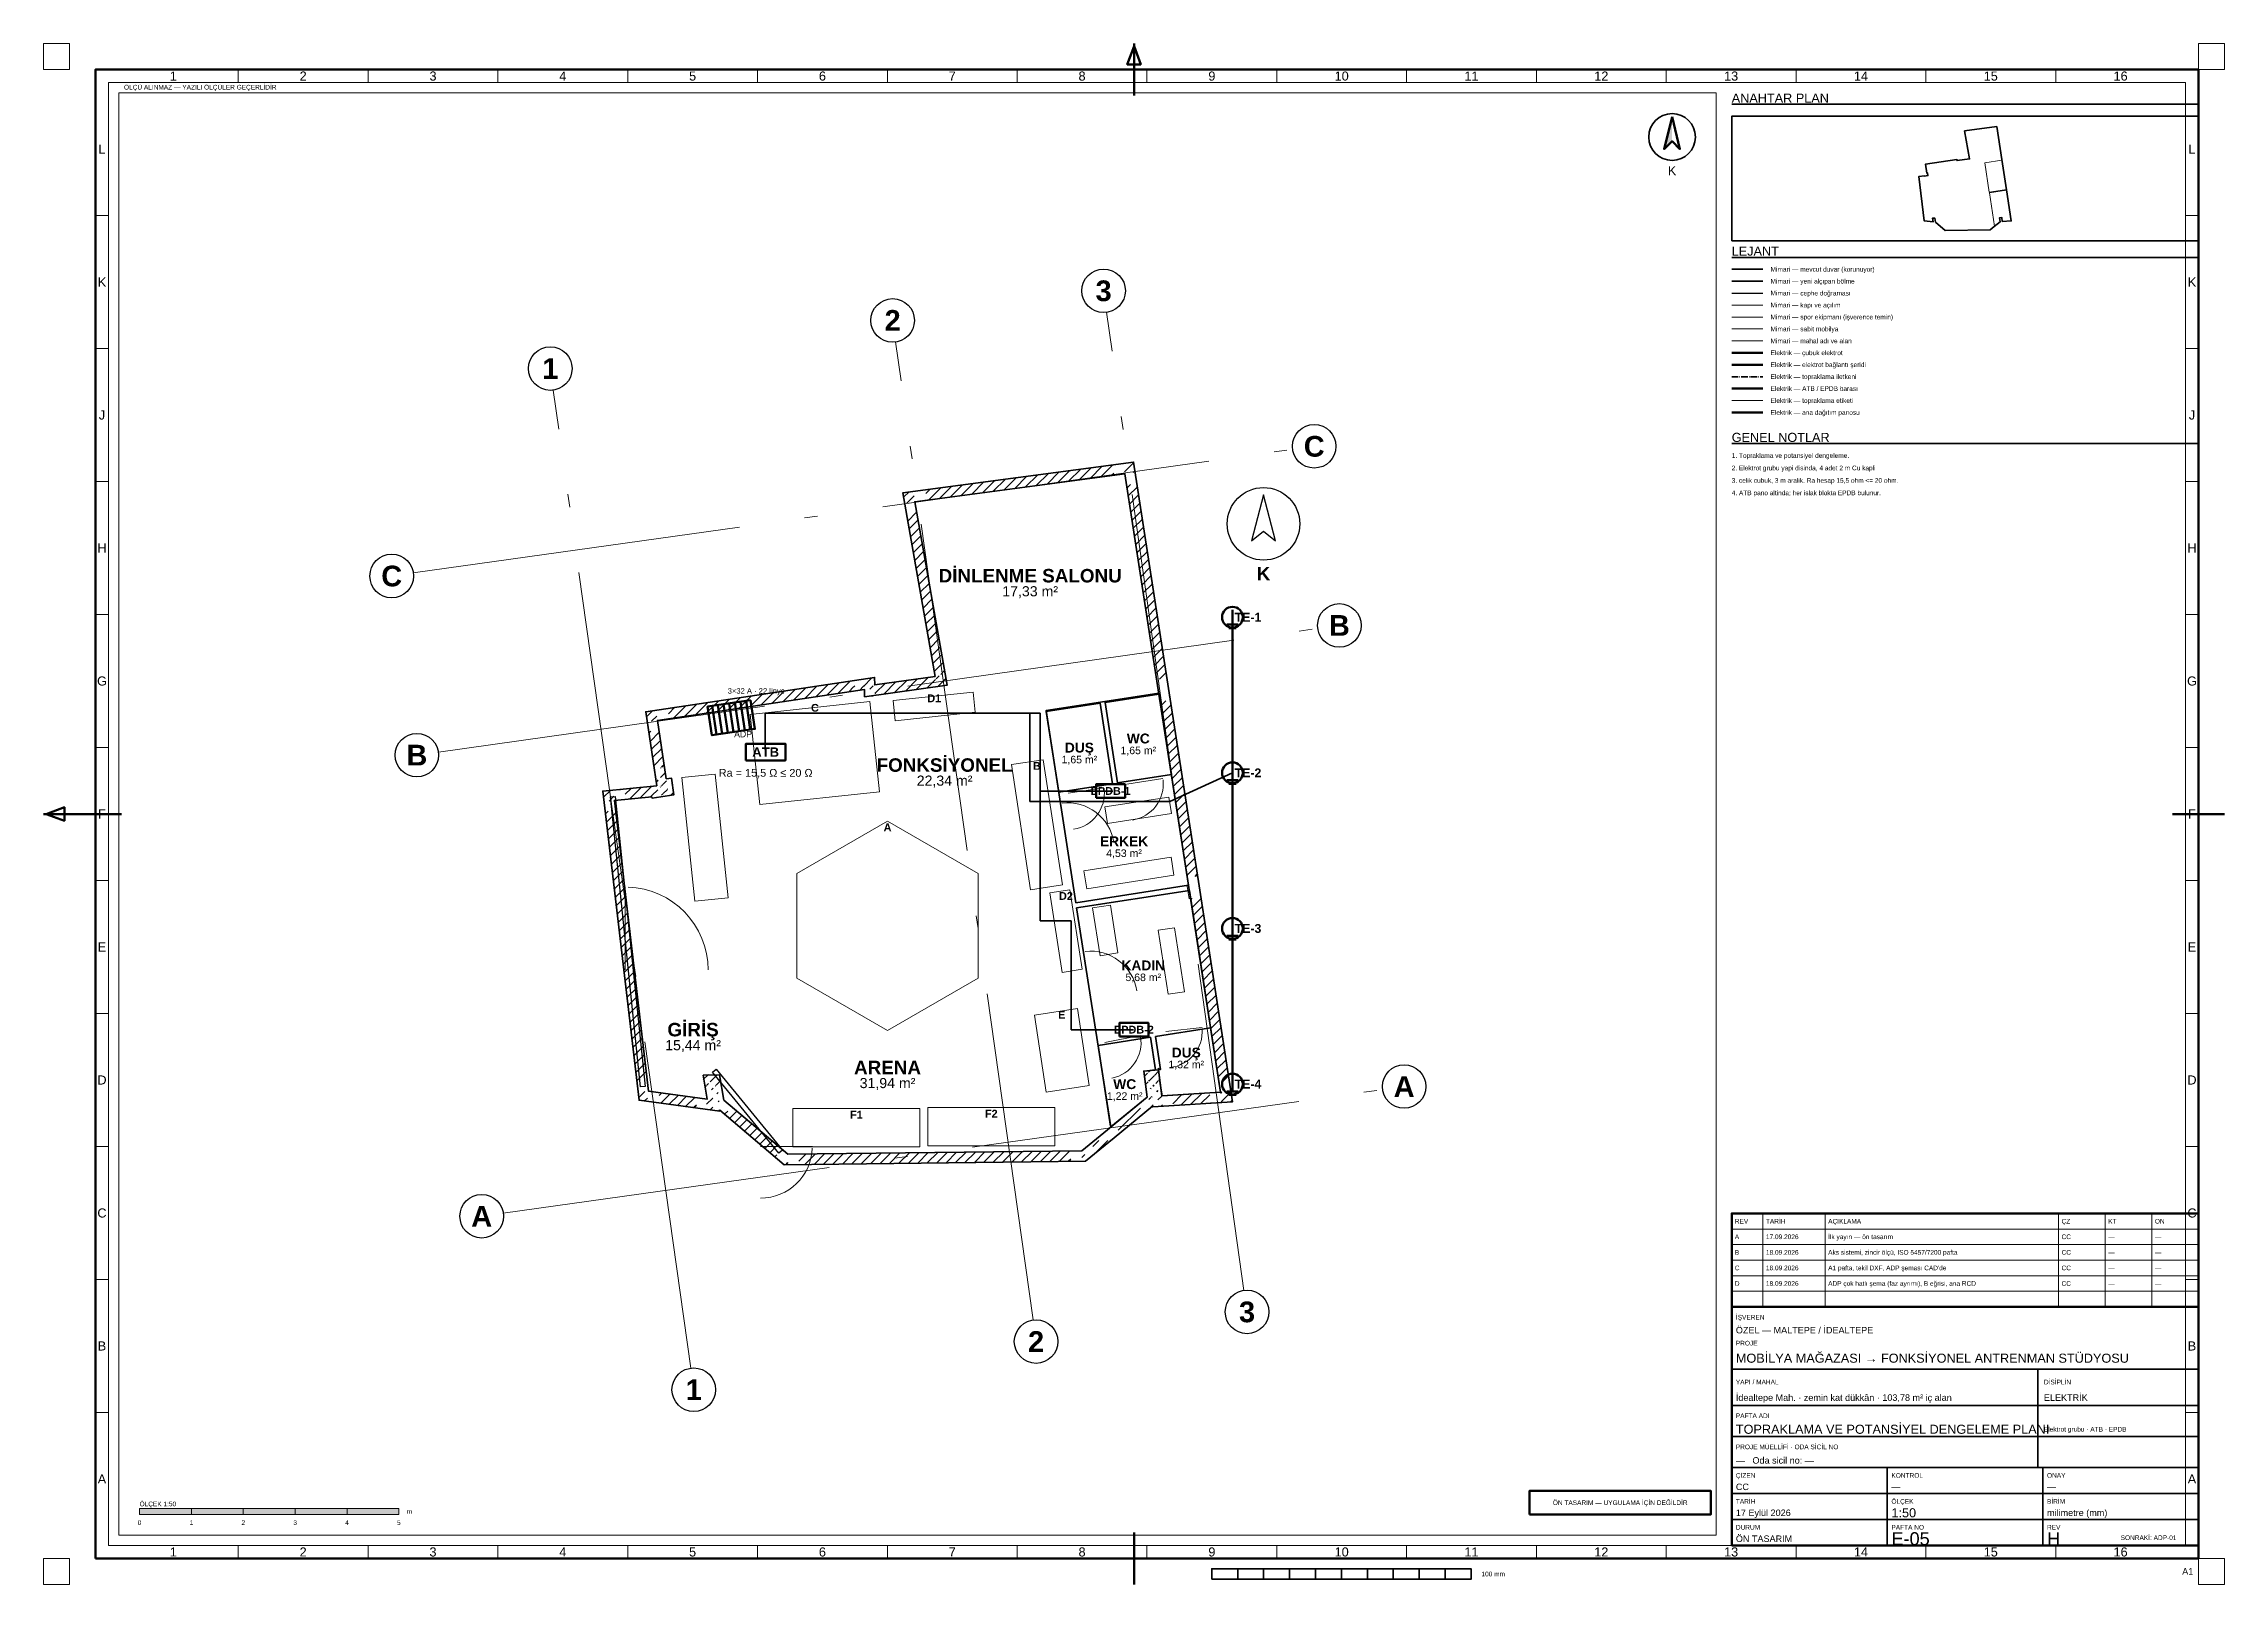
# Paper-space layout 'E-05 TOPRAKLAMA VE POTANSİYEL DENGELEME PLANI' of a CAD drawing. Header units: millimetres. Extents: x 0 to 841, y 0 to 594.
# The model-space entities are those that its viewports show. They can reach past a viewport. Long polylines and large blocks are cut down to what shows.
import ezdxf
from ezdxf.enums import TextEntityAlignment as Align

# ---------------------------------------------------------------- set-up
doc = ezdxf.new("R2010")
doc.units = ezdxf.units.MM
doc.linetypes.add('DASHDOT', pattern=[3.556, 2.54, -0.508, 0, -0.508])
for name, color, linetype, lineweight in [('A-CEPHE', 5, 'Continuous', 25), ('A-DUVAR-MEVCUT', 8, 'Continuous', 35), ('A-DUVAR-YENI', 1, 'Continuous', 35), ('A-EKIPMAN', 9, 'Continuous', 18), ('A-KAPI', 8, 'Continuous', 18), ('A-MOBILYA', 9, 'Continuous', 18), ('A-YAZI', 7, 'Continuous', 13), ('E-PANO', 7, 'Continuous', 50), ('E-TOPRAK-BARA', 3, 'Continuous', 50), ('E-TOPRAK-ELEKTROT', 3, 'Continuous', 50), ('E-TOPRAK-ILETKEN', 3, 'DASHDOT', 35), ('E-TOPRAK-SERIT', 3, 'Continuous', 50), ('E-TOPRAK-YAZI', 3, 'Continuous', 13), ('G-AKS-BALON', 8, 'Continuous', 25), ('G-AKS-HAT', 8, 'DASHDOT', 18), ('G-ANTET', 7, 'Continuous', 25), ('G-CERCEVE', 7, 'Continuous', 70), ('G-KUZEY', 7, 'Continuous', 25), ('G-PAFTA-ZON', 8, 'Continuous', 13), ('G-YAZI', 7, 'Continuous', 18)]:
    doc.layers.add(name, color=color, linetype=linetype, lineweight=lineweight)
doc.layers.add('G-VIEWPORT', color=251, linetype='Continuous', lineweight=13, plot=False)
doc.styles.add('GYM', font='arial.ttf')
doc.styles.add('GYM-B', font='arialbd.ttf')

psp = doc.layouts.new('E-05 TOPRAKLAMA VE POTANSİYEL DENGELEME PLANI')

# ---------------------------------------------------------------- texts
at = {"layer": 'G-ANTET', "style": 'GYM'}
for s, height, p in [('K', 3.5, (628, 545)), ('0', 1.8, (37, 23.8)), ('1', 1.8, (57, 23.8)), ('2', 1.8, (77, 23.8)), ('3', 1.8, (97, 23.8)), ('4', 1.8, (117, 23.8)), ('5', 1.8, (137, 23.8))]:
    psp.add_text(s, height=height, dxfattribs=at).set_placement(p, align=Align.MIDDLE_CENTER)
for s, height, p in [('A', 1.8, (652.2, 134)), ('REV', 1.8, (652.2, 140)), ('TARİH', 1.8, (664.2, 140)), ('17.09.2026', 1.8, (664.2, 134)), ('AÇIKLAMA', 1.8, (688.2, 140)), ('İlk yayın — ön tasarım', 1.8, (688.2, 134)), ('ÇZ', 1.8, (778.2, 140)), ('CC', 1.8, (778.2, 134)), ('KT', 1.8, (796.2, 140)), ('ON', 1.8, (814.2, 140)), ('B', 1.8, (652.2, 128)), ('18.09.2026', 1.8, (664.2, 128)), ('Aks sistemi, zincir ölçü, ISO 5457/7200 pafta', 1.8, (688.2, 128)), ('CC', 1.8, (778.2, 128)), ('—', 1.8, (796.2, 134)), ('—', 1.8, (796.2, 128)), ('—', 1.8, (814.2, 134)), ('—', 1.8, (814.2, 128)), ('C', 1.8, (652.2, 122)), ('18.09.2026', 1.8, (664.2, 122)), ("A1 pafta, tekil DXF, ADP şeması CAD'de", 1.8, (688.2, 122)), ('CC', 1.8, (778.2, 122)), ('—', 1.8, (796.2, 122)), ('—', 1.8, (814.2, 122)), ('D', 1.8, (652.2, 116)), ('18.09.2026', 1.8, (664.2, 116)), ('ADP çok hatlı şema (faz ayrımı), B eğrisi, ana RCD', 1.8, (688.2, 116)), ('CC', 1.8, (778.2, 116)), ('—', 1.8, (796.2, 116)), ('—', 1.8, (814.2, 116)), ('İŞVEREN', 1.8, (652.6, 103)), ('ÖZEL — MALTEPE / İDEALTEPE', 2.5, (652.6, 98)), ('PROJE', 1.8, (652.6, 93)), ('MOBİLYA MAĞAZASI → FONKSİYONEL ANTRENMAN STÜDYOSU', 3.5, (652.6, 87.2)), ('YAPI / MAHAL', 1.8, (652.6, 78)), ('DİSİPLİN', 1.8, (771.4, 78)), ('İdealtepe Mah. · zemin kat dükkân · 103,78 m² iç alan', 2.5, (652.6, 72)), ('ELEKTRİK', 2.5, (771.4, 72)), ('TOPRAKLAMA VE POTANSİYEL DENGELEME PLANI', 3.5, (652.6, 59.8)), ('PAFTA ADI', 1.8, (652.6, 65)), ('Elektrot grubu · ATB · EPDB', 1.8, (771.4, 59.8)), ('PROJE MÜELLİFİ · ODA SİCİL NO', 1.8, (652.6, 53)), ('—   Oda sicil no: —', 2.5, (652.6, 47.8)), ('ÇİZEN', 1.8, (652.6, 42)), ('KONTROL', 1.8, (712.6, 42)), ('ONAY', 1.8, (772.6, 42)), ('CC', 2.5, (652.6, 37.6)), ('—', 2.5, (712.6, 37.6)), ('—', 2.5, (772.6, 37.6)), ('ÖLÇEK 1:50', 1.8, (37, 31)), ('m', 1.8, (140, 28.1)), ('TARİH', 1.8, (652.6, 32)), ('17 Eylül 2026', 2.5, (652.6, 27.6)), ('ÖLÇEK', 1.8, (712.6, 32)), ('1:50', 3.5, (712.6, 27.6)), ('BİRİM', 1.8, (772.6, 32)), ('milimetre (mm)', 2.5, (772.6, 27.6)), ('ÖN TASARIM', 2.5, (652.6, 17.6)), ('DURUM', 1.8, (652.6, 22)), ('PAFTA NO', 1.8, (712.6, 22)), ('E-05', 5, (712.6, 17.6)), ('REV', 1.8, (772.6, 22)), ('H', 5, (772.6, 17.6)), ('SONRAKİ: ADP-01', 1.8, (801, 18))]:
    psp.add_text(s, height=height, dxfattribs=at).set_placement(p, align=Align.MIDDLE_LEFT)
at = {"layer": 'G-ANTET', "color": 1, "style": 'GYM'}
psp.add_text('ÖN TASARIM — UYGULAMA İÇİN DEĞİLDİR', height=1.8, dxfattribs=at).set_placement((608, 31.5), align=Align.MIDDLE_CENTER)
at = {"layer": 'G-CERCEVE', "style": 'GYM'}
psp.add_text('100 mm', height=1.8, dxfattribs=at).set_placement((554.5, 4), align=Align.MIDDLE_LEFT)
psp.add_text('A1', height=2.5, dxfattribs=at).set_placement((829, 5), align=Align.MIDDLE_RIGHT)
at = {"layer": 'G-PAFTA-ZON', "style": 'GYM'}
for s, p in [('1', (50.03, 581.5)), ('2', (100.09, 581.5)), ('3', (150.16, 581.5)), ('4', (200.22, 581.5)), ('5', (250.28, 581.5)), ('6', (300.34, 581.5)), ('7', (350.41, 581.5)), ('8', (400.47, 581.5)), ('9', (450.53, 581.5)), ('10', (500.59, 581.5)), ('11', (550.66, 581.5)), ('12', (600.72, 581.5)), ('13', (650.78, 581.5)), ('14', (700.84, 581.5)), ('15', (750.91, 581.5)), ('16', (800.97, 581.5)), ('L', (22.5, 553.36)), ('L', (828.5, 553.36)), ('K', (22.5, 502.09)), ('K', (828.5, 502.09)), ('J', (22.5, 450.82)), ('J', (828.5, 450.82)), ('H', (22.5, 399.55)), ('H', (828.5, 399.55)), ('G', (22.5, 348.27)), ('G', (828.5, 348.27)), ('F', (22.5, 297)), ('F', (828.5, 297)), ('E', (22.5, 245.73)), ('E', (828.5, 245.73)), ('D', (22.5, 194.45)), ('D', (828.5, 194.45)), ('C', (22.5, 143.18)), ('C', (828.5, 143.18)), ('B', (22.5, 91.91)), ('B', (828.5, 91.91)), ('A', (22.5, 40.64)), ('A', (828.5, 40.64)), ('1', (50.03, 12.5)), ('2', (100.09, 12.5)), ('3', (150.16, 12.5)), ('4', (200.22, 12.5)), ('5', (250.28, 12.5)), ('6', (300.34, 12.5)), ('7', (350.41, 12.5)), ('8', (400.47, 12.5)), ('9', (450.53, 12.5)), ('10', (500.59, 12.5)), ('11', (550.66, 12.5)), ('12', (600.72, 12.5)), ('13', (650.78, 12.5)), ('14', (700.84, 12.5)), ('15', (750.91, 12.5)), ('16', (800.97, 12.5))]:
    psp.add_text(s, height=3.5, dxfattribs=at).set_placement(p, align=Align.MIDDLE_CENTER)
at = {"layer": 'G-YAZI', "style": 'GYM'}
for s, height, p in [('ÖLÇÜ ALINMAZ — YAZILI ÖLÇÜLER GEÇERLİDİR', 1.8, (31, 577.2)), ('ANAHTAR PLAN', 3.5, (651, 573)), ('LEJANT', 3.5, (651, 514)), ('Mimari — mevcut duvar (korunuyor)', 1.8, (666, 507)), ('Mimari — yeni alçıpan bölme', 1.8, (666, 502.4)), ('Mimari — cephe doğraması', 1.8, (666, 497.8)), ('Mimari — kapı ve açılım', 1.8, (666, 493.2)), ('Mimari — spor ekipmanı (işverence temin)', 1.8, (666, 488.6)), ('Mimari — sabit mobilya', 1.8, (666, 484)), ('Mimari — mahal adı ve alan', 1.8, (666, 479.4)), ('Elektrik — çubuk elektrot', 1.8, (666, 474.8)), ('Elektrik — elektrot bağlantı şeridi', 1.8, (666, 470.2)), ('Elektrik — topraklama iletkeni', 1.8, (666, 465.6)), ('Elektrik — ATB / EPDB barası', 1.8, (666, 461)), ('Elektrik — topraklama etiketi', 1.8, (666, 456.4)), ('Elektrik — ana dağıtım panosu', 1.8, (666, 451.8)), ('GENEL NOTLAR', 3.5, (651, 442.2)), ('2. Elektrot grubu yapi disinda, 4 adet 2 m Cu kapli', 1.8, (651, 430.4)), ('1. Topraklama ve potansiyel dengeleme.', 1.8, (651, 435.2)), ('4. ATB pano altinda; her islak blokta EPDB bulunur.', 1.8, (651, 420.8)), ('3. celik cubuk, 3 m aralik. Ra hesap 15,5 ohm <= 20 ohm.', 1.8, (651, 425.6))]:
    psp.add_text(s, height=height, dxfattribs=at).set_placement(p, align=Align.MIDDLE_LEFT)

msp = doc.modelspace()

# ---------------------------------------------------------------- texts
at = {"layer": 'A-EKIPMAN', "style": 'GYM-B'}
for s, p in [('C', (3900, 8553)), ('D1', (6200, 8736)), ('B', (8180, 7433)), ('A', (5300, 6250)), ('D2', (8740, 4926)), ('E', (8660, 2635)), ('F1', (4700, 710)), ('F2', (7300, 730))]:
    msp.add_text(s, height=150, dxfattribs=at).set_placement(p, align=Align.MIDDLE_CENTER)
at = {"layer": 'A-YAZI'}
for s, height, style, p in [('DİNLENME SALONU', 260, 'GYM-B', (8050, 11100)), ('17,33 m²', 195, 'GYM', (8050, 10800)), ('WC', 190, 'GYM-B', (10135, 7962)), ('FONKSİYONEL', 260, 'GYM-B', (6400, 7450)), ('1,65 m²', 145, 'GYM', (8999, 7556)), ('DUŞ', 190, 'GYM-B', (8999, 7786)), ('1,65 m²', 145, 'GYM', (10135, 7732)), ('22,34 m²', 195, 'GYM', (6400, 7150)), ('ERKEK', 190, 'GYM-B', (9860, 5981)), ('4,53 m²', 145, 'GYM', (9860, 5751)), ('KADIN', 190, 'GYM-B', (10231, 3588)), ('5,68 m²', 145, 'GYM', (10231, 3358)), ('GİRİŞ', 260, 'GYM-B', (1550, 2350)), ('15,44 m²', 195, 'GYM', (1550, 2050)), ('ARENA', 260, 'GYM-B', (5300, 1620)), ('1,32 m²', 145, 'GYM', (11060, 1678)), ('DUŞ', 190, 'GYM-B', (11060, 1908)), ('31,94 m²', 195, 'GYM', (5300, 1320)), ('WC', 190, 'GYM-B', (9873, 1299)), ('1,22 m²', 145, 'GYM', (9873, 1069))]:
    msp.add_text(s, height=height, dxfattribs=dict(at, style=style)).set_placement(p, align=Align.MIDDLE_CENTER)
at = {"layer": 'E-TOPRAK-YAZI'}
for s, height, style, p in [('TE-1', 170, 'GYM-B', (12250, 10300)), ('ATB', 180, 'GYM-B', (2950, 7700)), ('Ra = 15,5 Ω ≤ 20 Ω', 150, 'GYM', (2950, 7300)), ('TE-2', 170, 'GYM-B', (12250, 7300)), ('EPDB-1', 150, 'GYM-B', (9600, 6950)), ('TE-3', 170, 'GYM-B', (12250, 4300)), ('EPDB-2', 150, 'GYM-B', (10050, 2350)), ('TE-4', 170, 'GYM-B', (12250, 1300))]:
    msp.add_text(s, height=height, dxfattribs=dict(at, style=style)).set_placement(p, align=Align.MIDDLE_CENTER)
at = {"layer": 'G-AKS-BALON', "style": 'GYM-B'}
for s, p in [('3', (9466, 16592)), ('2', (5398, 16021)), ('1', (-1203, 15093)), ('C', (13527, 13594)), ('C', (-4261, 11094)), ('B', (14012, 10141)), ('B', (-3776, 7641)), ('A', (15261, 1253)), ('A', (-2526, -1247)), ('3', (12232, -3091)), ('2', (8164, -3663)), ('1', (1563, -4591))]:
    msp.add_text(s, height=399, dxfattribs=at).set_placement(p, align=Align.MIDDLE_CENTER)

# ---------------------------------------------------------------- blocks, each defined once
blk = doc.blocks.new('G_KUZEY')
blk.add_lwpolyline([(0, 560), (-230, -330), (0, -140), (230, -330)], close=True)
blk.add_circle((0, 0), 700)
at = {"style": 'GYM-B'}
blk.add_text('K', height=260, dxfattribs=at).set_placement((0, -960), align=Align.MIDDLE_CENTER)
blk = doc.blocks.new('E_PANO')
for p, q in [((-330, -280), (-330, 280)), ((-220, -280), (-220, 280)), ((-110, -280), (-110, 280)), ((0, -280), (0, 280)), ((110, -280), (110, 280)), ((220, -280), (220, 280)), ((330, -280), (330, 280))]:
    blk.add_line(p, q)
blk.add_lwpolyline([(-420, -280), (420, -280), (420, 280), (-420, 280)], close=True)
at = {"style": 'GYM'}
for tag, p, height in [('KOD', (0, 380), 120), ('TANIM', (0, -470), 105)]:
    blk.add_attdef(tag, p, '', height=height, dxfattribs=at)

# ---------------------------------------------------------------- hatches: boundary and pattern name
at = {"layer": 'A-DUVAR-MEVCUT'}
h = msp.add_hatch(dxfattribs=at)
h.set_pattern_fill('ANSI31', scale=40)
h.paths.add_polyline_path([(756, 6840), (760, 6814), (957, 6846), (953, 6872)])
h.paths.add_polyline_path([(970, 6843), (760, 6814), (756, 6840), (550, 6819), (550, 7020), (588, 7024), (970, 7024)])
h.paths.add_polyline_path([(760, 6814), (1178, 6873), (1150, 7071), (732, 7012)])
h.paths.add_polyline_path([(1149, 7083), (1178, 6873), (968, 6843), (968, 7083)])
h.paths.add_polyline_path([(1178, 6873), (1133, 7198), (935, 7171), (979, 6845)])
h.paths.add_polyline_path([(999, 7408), (1032, 7185), (1133, 7198), (1162, 6988), (923, 6988), (923, 7408)])
h.paths.add_polyline_path([(1133, 7198), (1032, 7185), (1058, 6986), (1159, 6999)])
h.paths.add_polyline_path([(1001, 7395), (1032, 7185), (1133, 7198), (1164, 6975), (822, 6975), (822, 7047), (850, 7050), (822, 7237), (822, 7395)])
h.paths.add_polyline_path([(1032, 7185), (864, 8310), (666, 8281), (834, 7155)])
h.paths.add_polyline_path([(1074, 8342), (864, 8310), (895, 8100), (693, 8100), (654, 8362), (654, 8481), (916, 8520), (1074, 8520)])
h.paths.add_polyline_path([(864, 8310), (4855, 8908), (4826, 9106), (834, 8508)])
h.paths.add_polyline_path([(4645, 9079), (4907, 9118), (5051, 9118), (5053, 8996), (5065, 8998), (5065, 8796), (4858, 8767), (4855, 8908), (4645, 8877)])
h.paths.add_polyline_path([(4855, 8908), (4858, 8767), (5058, 8772), (5055, 8912)])
h.paths.add_polyline_path([(5068, 8977), (5068, 8796), (4858, 8767), (4855, 8908), (4648, 8877), (4648, 8977)])
h.paths.add_polyline_path([(4858, 8767), (6449, 8988), (6422, 9186), (4831, 8965)])
h.paths.add_polyline_path([(6412, 9198), (6449, 8988), (6239, 8959), (6239, 9198)])
h.paths.add_polyline_path([(6449, 8988), (5826, 12526), (5629, 12492), (6252, 8954)])
h.paths.add_polyline_path([(6036, 12554), (5826, 12526), (5863, 12316), (5660, 12316), (5616, 12566), (5616, 12700), (5888, 12736), (6036, 12736)])
h.paths.add_polyline_path([(5826, 12526), (9876, 13066), (9849, 13265), (5800, 12725)])
h.paths.add_polyline_path([(9908, 12856), (9876, 13066), (9666, 13038), (9666, 13240), (9938, 13276), (10046, 13276), (10086, 13017), (10086, 12856)])
h.paths.add_polyline_path([(9876, 13066), (10521, 8898), (10719, 8928), (10073, 13097)])
h.paths.add_polyline_path([(10554, 8688), (10521, 8898), (10489, 9108), (10691, 9108), (10719, 8928), (10731, 8848), (10731, 8688)])
h.paths.add_polyline_path([(10521, 8898), (11111, 5092), (11308, 5122), (10719, 8928)])
h.paths.add_polyline_path([(11143, 4882), (11111, 5092), (11078, 5302), (11281, 5302), (11308, 5122), (11321, 5042), (11321, 4882)])
h.paths.add_polyline_path([(11111, 5092), (11722, 1144), (11920, 1174), (11308, 5122)])
h.paths.add_polyline_path([(11512, 1131), (11722, 1144), (11690, 1354), (11892, 1354), (11932, 1095), (11932, 957), (11570, 934), (11512, 934)])
h.paths.add_polyline_path([(11722, 1144), (10589, 1072), (10601, 873), (11735, 944)])
h.paths.add_polyline_path([(10379, 1282), (10562, 1282), (10589, 1072), (10799, 1086), (10799, 885), (10436, 862), (10414, 862), (10412, 877), (10394, 862), (10379, 862)])
h.paths.add_polyline_path([(10589, 1072), (10524, 1577), (10326, 1552), (10390, 1047)])
h.paths.add_polyline_path([(10314, 1367), (10314, 1558), (10524, 1577), (10551, 1367)])
h.paths.add_polyline_path([(10524, 1577), (10239, 1552), (10257, 1352), (10542, 1378)])
h.paths.add_polyline_path([(10449, 1342), (10266, 1342), (10239, 1552), (10449, 1570)])
h.paths.add_polyline_path([(10239, 1552), (10303, 1047), (10502, 1072), (10437, 1577)])
h.paths.add_polyline_path([(10093, 875), (10303, 1047), (10277, 1257), (10513, 1257), (10513, 867), (10414, 861), (10412, 877), (10363, 837), (10093, 837)])
h.paths.add_polyline_path([(10303, 1047), (9540, 421), (9667, 266), (10430, 892)])
h.paths.add_polyline_path([(9330, 248), (9540, 421), (9750, 593), (9750, 334), (9667, 266), (9600, 211), (9330, 211)])
h.paths.add_polyline_path([(9540, 421), (9046, 15), (9173, -139), (9667, 266)])
h.paths.add_polyline_path([(9256, -71), (9119, -184), (8836, -187), (8836, 13), (9046, 15), (9256, 188)])
h.paths.add_polyline_path([(9046, 15), (3378, -54), (3381, -253), (9049, -185)])
h.paths.add_polyline_path([(3588, -251), (3306, -254), (3168, -138), (3168, 124), (3378, -54), (3588, -51)])
h.paths.add_polyline_path([(3378, -54), (2142, 991), (2013, 839), (3249, -206)])
h.paths.add_polyline_path([(1932, 796), (1932, 1201), (2106, 1201), (2142, 991), (2352, 814), (2352, 781), (2080, 781), (2063, 796), (2066, 781), (2041, 781)])
h.paths.add_polyline_path([(2142, 991), (2060, 1478), (1863, 1445), (1944, 958)])
h.paths.add_polyline_path([(1850, 1268), (1850, 1474), (2060, 1478), (2095, 1268)])
h.paths.add_polyline_path([(2060, 1478), (1747, 1471), (1752, 1271), (2064, 1278)])
h.paths.add_polyline_path([(1957, 1261), (1782, 1261), (1747, 1471), (1957, 1476)])
h.paths.add_polyline_path([(1747, 1471), (1824, 1012), (2021, 1046), (1944, 1504)])
h.paths.add_polyline_path([(2034, 1222), (2034, 802), (1884, 802), (1614, 839), (1614, 1041), (1824, 1012), (1789, 1222)])
h.paths.add_polyline_path([(1824, 1012), (689, 1166), (662, 968), (1797, 814)])
h.paths.add_polyline_path([(664, 1376), (689, 1166), (899, 1138), (899, 957), (749, 957), (508, 989), (479, 1240), (479, 1376)])
h.paths.add_polyline_path([(689, 1166), (32, 6768), (-166, 6745), (490, 1143)])
h.paths.add_polyline_path([(242, 6789), (32, 6768), (57, 6558), (-144, 6558), (-178, 6842), (-178, 6948), (123, 6978), (242, 6978)])
h.paths.add_polyline_path([(32, 6768), (756, 6840), (736, 7039), (13, 6967)])
h.paths.add_polyline_path([(966, 6843), (760, 6814), (756, 6840), (546, 6819), (546, 7020), (847, 7050), (966, 7050)])

# ---------------------------------------------------------------- linework, layer by layer
at = {"layer": 'A-CEPHE'}
for points in [[(-45, 6835), (45, 6845), (625, 1255), (535, 1245)], [(3275, 29), (3205, -29), (1925, 1531), (1995, 1589)]]:
    msp.add_lwpolyline(points, close=True, dxfattribs=at)
at = {"layer": 'A-DUVAR-MEVCUT'}
for points in [[(850, 7050), (636, 8479), (5050, 9139), (5053, 8996), (6216, 9158), (5593, 12697), (10043, 13291), (10719, 8928), (11308, 5122), (11953, 958), (10414, 861), (10412, 877), (9667, 266), (9119, -184), (3306, -254), (2063, 796), (2066, 778), (508, 989), (-190, 6947)], [(756, 6840), (760, 6814), (1178, 6873), (1133, 7198), (1032, 7185), (864, 8310), (4855, 8908), (4858, 8767), (6449, 8988), (5826, 12526), (9876, 13066), (10521, 8898), (11111, 5092), (11722, 1144), (10589, 1072), (10524, 1577), (10239, 1552), (10303, 1047), (9540, 421), (9046, 15), (3378, -54), (2142, 991), (2060, 1478), (1747, 1471), (1824, 1012), (689, 1166), (32, 6768)]]:
    msp.add_lwpolyline(points, close=True, dxfattribs=at)
at = {"layer": 'A-DUVAR-YENI'}
for points in [[(8930, 4796), (11104, 5132), (10531, 8838), (8357, 8499)], [(8360, 8482), (9397, 8643), (9638, 7090), (8600, 6929)], [(10534, 8818), (10774, 7266), (9736, 7105), (9496, 8658)], [(9604, 473), (10303, 1047), (10239, 1552), (10524, 1577), (10589, 1072), (11722, 1144), (11120, 5032), (8946, 4695)], [(10303, 1047), (9634, 498), (9601, 492), (9359, 2045), (10369, 2202), (10467, 1572), (10239, 1552)], [(10559, 1306), (10524, 1577), (10519, 1598), (10541, 1580), (10566, 1584), (10467, 2217), (11530, 2383), (11722, 1144), (10595, 1073)]]:
    msp.add_lwpolyline(points, close=True, dxfattribs=at)
at = {"layer": 'A-EKIPMAN'}
for points in [[(6991, 8468), (6950, 8856), (5409, 8692), (5450, 8304)], [(4960, 8673), (2654, 8427), (2840, 6687), (5146, 6933)], [(8302, 7553), (7689, 7459), (8058, 5047), (8671, 5141)], [(5300, 6370), (3551, 5360), (3551, 3340), (5300, 2330), (7049, 3340), (7049, 5360)], [(8816, 5046), (8430, 4987), (8664, 3454), (9050, 3513)], [(9189, 1272), (8962, 2755), (8131, 2628), (8358, 1145)], [(8525, 110), (8525, 850), (6075, 850), (6075, 110)], [(5925, 90), (5925, 830), (3475, 830), (3475, 90)]]:
    msp.add_lwpolyline(points, close=True, dxfattribs=at)
at = {"layer": 'A-KAPI'}
for p, q in [((9917, 7082), (10609, 7190)), ((8781, 6906), (9473, 7014)), ((8772, 5822), (8634, 6712)), ((240, 3500), (240, 5100)), ((9216, 2962), (9078, 3852)), ((9488, 2100), (10174, 2238)), ((10668, 2314), (11364, 2392)), ((2850, 100), (3850, 100))]:
    msp.add_line(p, q, dxfattribs=at)
for centre, radius, start, end in [((9917, 7082), 700, -81.2, 6.8), ((8781, 6906), 700, -81.2, 6.8), ((8772, 5822), 900, 8.8, 96.8), ((240, 3500), 1600, 0, 88), ((9216, 2962), 900, 8.8, 96.8), ((9488, 2100), 700, -78.6, 9.4), ((10668, 2314), 700, -83.6, 4.4), ((2850, 100), 1000, -90, -2)]:
    msp.add_arc(centre, radius, start, end, dxfattribs=at)
at = {"layer": 'A-MOBILYA'}
for points in [[(1978, 7277), (1331, 7209), (1582, 4823), (2229, 4891)], [(9489, 6642), (9538, 6326), (10774, 6518), (10725, 6834)], [(9088, 5412), (9142, 5066), (10822, 5326), (10768, 5672)], [(9599, 4752), (9254, 4699), (9397, 3775), (9743, 3829)], [(10836, 4315), (10520, 4266), (10713, 3031), (11029, 3080)]]:
    msp.add_lwpolyline(points, close=True, dxfattribs=at)
at = {"layer": 'E-TOPRAK-BARA'}
for points in [[(2570, 7540), (3330, 7540), (3330, 7860), (2570, 7860)], [(9320, 6820), (9880, 6820), (9880, 7080), (9320, 7080)], [(9770, 2220), (10330, 2220), (10330, 2480), (9770, 2480)]]:
    msp.add_lwpolyline(points, close=True, dxfattribs=at)
at = {"layer": 'E-TOPRAK-ELEKTROT'}
for p, q in [((11840, 10160), (12060, 10160)), ((11950, 10160), (11950, 10440)), ((11880, 10090), (12020, 10090)), ((11840, 7160), (12060, 7160)), ((11950, 7160), (11950, 7440)), ((11880, 7090), (12020, 7090)), ((11950, 4160), (11950, 4440)), ((11840, 4160), (12060, 4160)), ((11880, 4090), (12020, 4090)), ((11950, 1160), (11950, 1440)), ((11840, 1160), (12060, 1160)), ((11880, 1090), (12020, 1090))]:
    msp.add_line(p, q, dxfattribs=at)
for centre in [(11950, 10300), (11950, 7300), (11950, 4300), (11950, 1300)]:
    msp.add_circle(centre, 200, dxfattribs=at)
at = {"layer": 'E-TOPRAK-ILETKEN'}
msp.add_line((11950, 7300), (10743, 6747), dxfattribs=at)
for points in [[(10743, 6747), (8043, 6747), (8043, 8447), (2943, 8447), (2943, 7747)], [(2943, 7747), (2943, 8447), (8243, 8447), (8243, 6947), (9643, 6947)], [(2943, 7747), (2943, 8447), (8243, 8447), (8243, 4447), (8843, 4447), (8843, 2347), (10043, 2347)]]:
    msp.add_lwpolyline(points, dxfattribs=at)
at = {"layer": 'E-TOPRAK-SERIT'}
msp.add_lwpolyline([(11950, 10300), (11950, 7300), (11950, 4300), (11950, 1300)], dxfattribs=at)
at = {"layer": 'G-AKS-BALON'}
for centre in [(9466, 16592), (5398, 16021), (-1203, 15093), (13527, 13594), (-4261, 11094), (14012, 10141), (-3776, 7641), (15261, 1253), (-2526, -1247), (12232, -3091), (8164, -3663), (1563, -4591)]:
    msp.add_circle(centre, 420, dxfattribs=at)
at = {"layer": 'G-AKS-HAT'}
for p, q in [((12173, -2676), (9524, 16177)), ((8106, -3247), (5456, 15605)), ((1505, -4175), (-1145, 14677)), ((-3845, 11153), (13111, 13536)), ((-3360, 7700), (13596, 10083)), ((-2111, -1189), (14845, 1194))]:
    msp.add_line(p, q, dxfattribs=at)

# ---------------------------------------------------------------- block references
at = {"layer": 'E-PANO'}
ref = msp.add_blockref('E_PANO', (2286, 8362), dxfattribs=dict(at, rotation=188.5))
ref.add_attrib('KOD', 'ADP', (2342, 7986), dxfattribs={"layer": '0', "height": 120, "style": 'GYM'})
ref.add_attrib('TANIM', '3×32 A · 22 linye', (2217, 8827), dxfattribs={"layer": '0', "height": 105, "style": 'GYM'})
at = {"layer": 'G-KUZEY'}
msp.add_blockref('G_KUZEY', (12550, 12100), dxfattribs=at)

msp.set_redraw_order([(e.dxf.handle, doc.entitydb.next_handle()) for e in msp.query("TEXT MTEXT ATTDEF DIMENSION ARC_DIMENSION")])  # texts and dimensions are drawn at this point

# ---------------------------------------------------------------- hatches: boundary and pattern name
at = {"layer": 'G-ANTET'}
for color, points in [(7, [(628, 565.74), (624.94, 553.32), (628, 556.38)]), (7, [(37, 27), (57, 27), (57, 29.2), (37, 29.2)]), (0, [(57, 27), (77, 27), (77, 29.2), (57, 29.2)]), (7, [(77, 27), (97, 27), (97, 29.2), (77, 29.2)]), (0, [(97, 27), (117, 27), (117, 29.2), (97, 29.2)]), (7, [(117, 27), (137, 27), (137, 29.2), (117, 29.2)])]:
    psp.add_hatch(color=color, dxfattribs=at).paths.add_polyline_path(points)

# ---------------------------------------------------------------- linework, layer by layer
at = {"layer": 'G-ANTET', "color": 8, "linetype": 'Continuous', "lineweight": 35}
psp.add_line((651, 507), (663, 507), dxfattribs=at)
at = {"layer": 'G-ANTET', "color": 1, "linetype": 'Continuous', "lineweight": 35}
psp.add_line((651, 502.4), (663, 502.4), dxfattribs=at)
at = {"layer": 'G-ANTET', "color": 5, "linetype": 'Continuous', "lineweight": 25}
psp.add_line((651, 497.8), (663, 497.8), dxfattribs=at)
at = {"layer": 'G-ANTET', "color": 8, "linetype": 'Continuous', "lineweight": 18}
psp.add_line((651, 493.2), (663, 493.2), dxfattribs=at)
at = {"layer": 'G-ANTET', "color": 9, "linetype": 'Continuous', "lineweight": 18}
for p, q in [((651, 488.6), (663, 488.6)), ((651, 484), (663, 484))]:
    psp.add_line(p, q, dxfattribs=at)
at = {"layer": 'G-ANTET', "color": 7, "linetype": 'Continuous', "lineweight": 13}
psp.add_line((651, 479.4), (663, 479.4), dxfattribs=at)
at = {"layer": 'G-ANTET', "color": 3, "linetype": 'Continuous', "lineweight": 50}
for p, q in [((651, 474.8), (663, 474.8)), ((651, 470.2), (663, 470.2)), ((651, 461), (663, 461))]:
    psp.add_line(p, q, dxfattribs=at)
at = {"layer": 'G-ANTET', "color": 3, "linetype": 'DASHDOT', "lineweight": 35}
psp.add_line((651, 465.6), (663, 465.6), dxfattribs=at)
at = {"layer": 'G-ANTET', "color": 3, "linetype": 'Continuous', "lineweight": 13}
psp.add_line((651, 456.4), (663, 456.4), dxfattribs=at)
at = {"layer": 'G-ANTET', "color": 7, "linetype": 'Continuous', "lineweight": 50}
psp.add_line((651, 451.8), (663, 451.8), dxfattribs=at)
at = {"layer": 'G-ANTET', "lineweight": 18}
for p, q in [((663, 107), (663, 143)), ((687, 107), (687, 143)), ((777, 107), (777, 143)), ((795, 107), (795, 143)), ((813, 107), (813, 143)), ((651, 137), (831, 137)), ((651, 131), (831, 131)), ((651, 125), (831, 125)), ((651, 119), (831, 119)), ((651, 113), (831, 113)), ((651, 107), (831, 107))]:
    psp.add_line(p, q, dxfattribs=at)
at = {"layer": 'G-ANTET', "lineweight": 35}
for p, q in [((651, 83), (831, 83)), ((769, 69), (769, 83)), ((651, 69), (831, 69)), ((769, 45), (769, 69)), ((651, 57), (831, 57)), ((651, 45), (831, 45)), ((711, 15), (711, 45)), ((771, 15), (771, 45)), ((651, 35), (831, 35)), ((651, 25), (831, 25))]:
    psp.add_line(p, q, dxfattribs=at)
at = {"layer": 'G-ANTET', "lineweight": 50}
for points in [[(628, 565.74), (624.94, 553.32), (628, 556.38), (631.06, 553.32)], [(651, 107), (831, 107), (831, 143), (651, 143)]]:
    psp.add_lwpolyline(points, close=True, dxfattribs=at)
at = {"layer": 'G-ANTET', "lineweight": 35}
for points in [[(651, 518), (831, 518), (831, 566), (651, 566)], [(725.39, 543.02), (725.4, 542.94), (726.67, 543.12), (726.54, 544.11), (726.23, 544.07), (725.71, 547.5), (737.88, 549.32), (737.89, 548.89), (742.74, 549.57), (740.84, 560.35), (753.19, 562), (755.16, 549.29), (756.96, 537.69), (758.82, 525.65), (755.36, 525.43), (755.17, 526.97), (754.3, 526.89), (754.49, 525.35), (752.17, 523.45), (750.66, 522.21), (733.38, 522), (729.61, 525.19), (729.36, 526.67), (728.41, 526.65), (728.64, 525.25), (725.18, 525.72), (723.18, 542.8), (725.39, 543.02)]]:
    psp.add_lwpolyline(points, close=True, dxfattribs=at)
at = {"layer": 'G-ANTET', "lineweight": 13}
for points in [[(750.31, 536.78), (756.94, 537.81), (755.19, 549.11), (748.56, 548.07), (750.31, 536.78)], [(752.36, 523.6), (754.49, 525.35), (754.3, 526.89), (755.17, 526.97), (755.36, 525.43), (758.82, 525.65), (756.98, 537.51), (750.36, 536.48), (752.36, 523.6)]]:
    psp.add_lwpolyline(points, close=True, dxfattribs=at)
at = {"layer": 'G-ANTET', "lineweight": 100}
psp.add_lwpolyline([(651, 15), (831, 15), (831, 107), (651, 107)], close=True, dxfattribs=at)
at = {"layer": 'G-ANTET', "color": 1, "lineweight": 50}
psp.add_lwpolyline([(573, 27), (643, 27), (643, 36), (573, 36)], close=True, dxfattribs=at)
at = {"layer": 'G-ANTET', "lineweight": 18}
for points in [[(37, 27), (57, 27), (57, 29.2), (37, 29.2)], [(57, 27), (77, 27), (77, 29.2), (57, 29.2)], [(77, 27), (97, 27), (97, 29.2), (77, 29.2)], [(97, 27), (117, 27), (117, 29.2), (97, 29.2)], [(117, 27), (137, 27), (137, 29.2), (117, 29.2)]]:
    psp.add_lwpolyline(points, close=True, dxfattribs=at)
at = {"layer": 'G-ANTET', "lineweight": 35}
psp.add_circle((628, 558), 9, dxfattribs=at)
at = {"layer": 'G-CERCEVE', "lineweight": 70}
for p, q in [((420.5, 574), (420.5, 594)), ((0, 297), (30, 297)), ((821, 297), (841, 297)), ((420.5, 0), (420.5, 20))]:
    psp.add_line(p, q, dxfattribs=at)
at = {"layer": 'G-CERCEVE', "lineweight": 35}
for p, q in [((450.5, 2), (450.5, 6)), ((460.5, 2), (460.5, 6)), ((470.5, 2), (470.5, 6)), ((480.5, 2), (480.5, 6)), ((490.5, 2), (490.5, 6)), ((500.5, 2), (500.5, 6)), ((510.5, 2), (510.5, 6)), ((520.5, 2), (520.5, 6)), ((530.5, 2), (530.5, 6)), ((540.5, 2), (540.5, 6)), ((550.5, 2), (550.5, 6))]:
    psp.add_line(p, q, dxfattribs=at)
at = {"layer": 'G-CERCEVE', "lineweight": 13}
for points in [[(0, 584), (10, 584), (10, 594), (0, 594)], [(831, 584), (841, 584), (841, 594), (831, 594)], [(0, 0), (10, 0), (10, 10), (0, 10)], [(831, 0), (841, 0), (841, 10), (831, 10)]]:
    psp.add_lwpolyline(points, close=True, dxfattribs=at)
at = {"layer": 'G-CERCEVE', "lineweight": 70}
for points in [[(420.5, 593), (417.9, 586), (423.1, 586)], [(20, 10), (831, 10), (831, 584), (20, 584)], [(1, 297), (8, 294.4), (8, 299.6)]]:
    psp.add_lwpolyline(points, close=True, dxfattribs=at)
at = {"layer": 'G-CERCEVE', "lineweight": 18}
psp.add_lwpolyline([(29, 19), (645, 19), (645, 575), (29, 575)], close=True, dxfattribs=at)
at = {"layer": 'G-CERCEVE', "lineweight": 35}
psp.add_lwpolyline([(450.5, 2), (550.5, 2), (550.5, 6), (450.5, 6)], close=True, dxfattribs=at)
at = {"layer": 'G-PAFTA-ZON', "lineweight": 13}
for p, q in [((75.06, 579), (75.06, 584)), ((125.12, 579), (125.12, 584)), ((175.19, 579), (175.19, 584)), ((225.25, 579), (225.25, 584)), ((275.31, 579), (275.31, 584)), ((325.38, 579), (325.38, 584)), ((375.44, 579), (375.44, 584)), ((425.5, 579), (425.5, 584)), ((475.56, 579), (475.56, 584)), ((525.62, 579), (525.62, 584)), ((575.69, 579), (575.69, 584)), ((625.75, 579), (625.75, 584)), ((675.81, 579), (675.81, 584)), ((725.88, 579), (725.88, 584)), ((775.94, 579), (775.94, 584)), ((20, 527.73), (25, 527.73)), ((826, 527.73), (831, 527.73)), ((20, 476.45), (25, 476.45)), ((826, 476.45), (831, 476.45)), ((20, 425.18), (25, 425.18)), ((826, 425.18), (831, 425.18)), ((20, 373.91), (25, 373.91)), ((826, 373.91), (831, 373.91)), ((20, 322.64), (25, 322.64)), ((826, 322.64), (831, 322.64)), ((20, 271.36), (25, 271.36)), ((826, 271.36), (831, 271.36)), ((20, 220.09), (25, 220.09)), ((826, 220.09), (831, 220.09)), ((20, 168.82), (25, 168.82)), ((826, 168.82), (831, 168.82)), ((20, 117.55), (25, 117.55)), ((826, 117.55), (831, 117.55)), ((20, 66.27), (25, 66.27)), ((826, 66.27), (831, 66.27)), ((75.06, 10), (75.06, 15)), ((125.12, 10), (125.12, 15)), ((175.19, 10), (175.19, 15)), ((225.25, 10), (225.25, 15)), ((275.31, 10), (275.31, 15)), ((325.38, 10), (325.38, 15)), ((375.44, 10), (375.44, 15)), ((425.5, 10), (425.5, 15)), ((475.56, 10), (475.56, 15)), ((525.62, 10), (525.62, 15)), ((575.69, 10), (575.69, 15)), ((625.75, 10), (625.75, 15)), ((675.81, 10), (675.81, 15)), ((725.88, 10), (725.88, 15)), ((775.94, 10), (775.94, 15))]:
    psp.add_line(p, q, dxfattribs=at)
psp.add_lwpolyline([(25, 15), (826, 15), (826, 579), (25, 579)], close=True, dxfattribs=at)
at = {"layer": 'G-YAZI', "lineweight": 35}
for p, q in [((651, 570.6), (831, 570.6)), ((651, 511.6), (831, 511.6)), ((651, 439.8), (831, 439.8))]:
    psp.add_line(p, q, dxfattribs=at)

psp.set_redraw_order([(e.dxf.handle, doc.entitydb.next_handle()) for e in psp.query("TEXT MTEXT ATTDEF DIMENSION ARC_DIMENSION")])  # texts and dimensions are drawn at this point

# ---------------------------------------------------------------- viewports
at = {"layer": 'G-VIEWPORT'}
psp.add_viewport(center=(337, 297), size=(616, 556), view_center_point=(5877.13, 6506.39), view_height=27800, dxfattribs=at)

doc.saveas('drawing.dxf')
